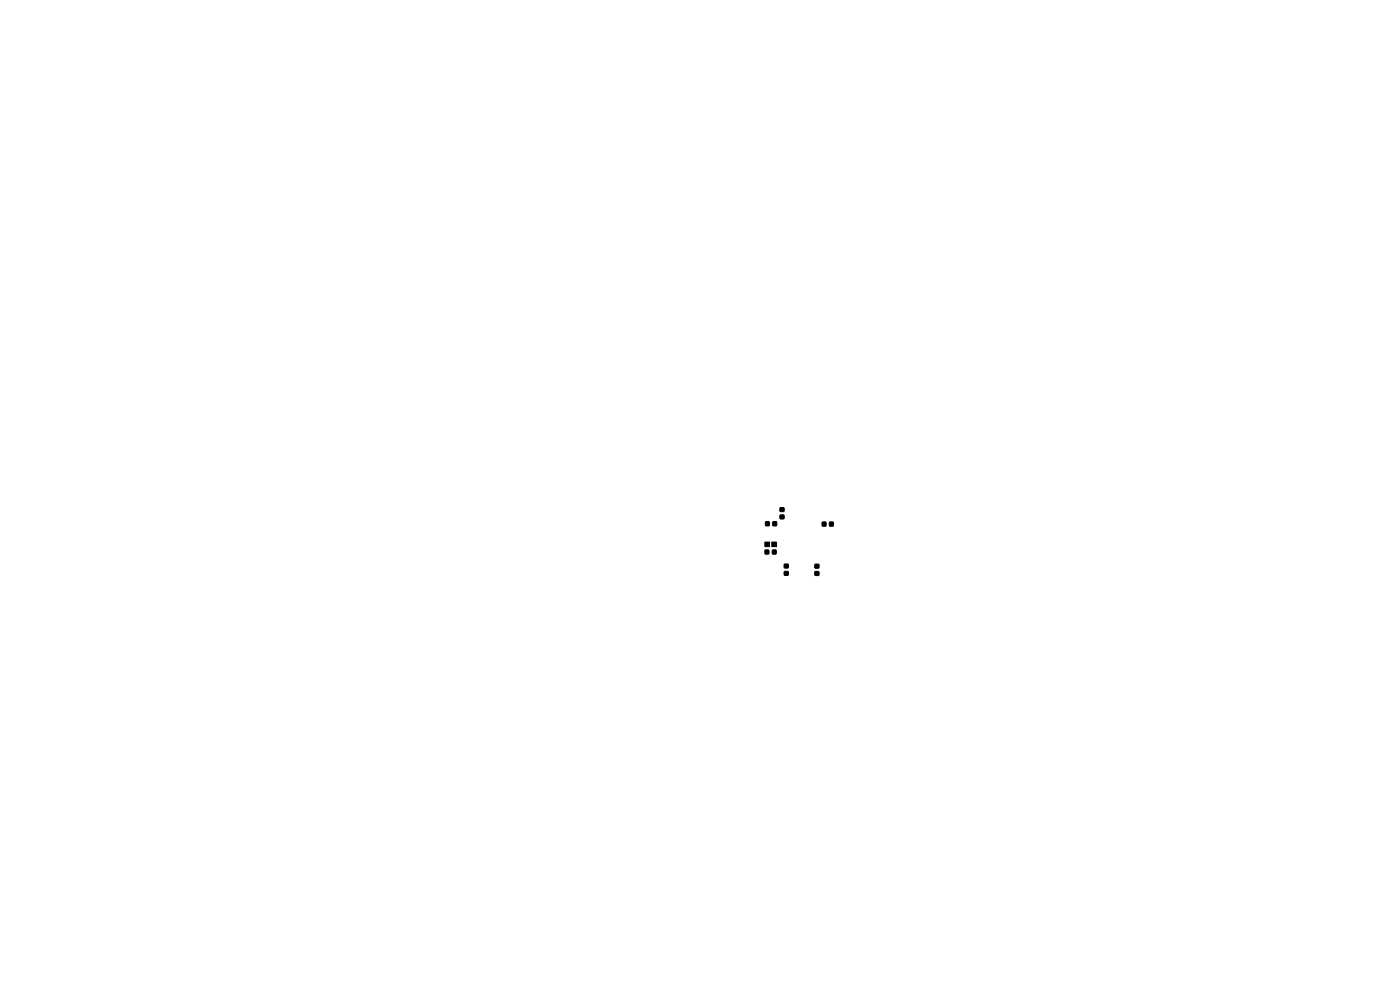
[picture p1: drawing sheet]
<svg xmlns="http://www.w3.org/2000/svg" width="297mm" height="210mm" viewBox="0 0 297 210" stroke-linecap="round" stroke-linejoin="round" font-family="sans-serif">
<g fill="#000" stroke="#000" stroke-width=".21">
<path d="M162.3 115h1v1h-1zM162.3 116.7h.8v.8h-.8zM162.4 110.7h.8v.8h-.8zM163.7 115h1v1h-1zM163.9 116.7h.7v.8h-.7zM164 110.7h.7v.8h-.7zM165.5 107.7h.8v.8h-.8zM165.5 109.3h.8v.7h-.8zM174.4 110.8h.8v.8h-.8zM176 110.8h.8v.8h-.8zM166.4 121.2h.8v.8h-.8zM166.4 119.7h.8v.8h-.8z"/>
<path d="M172.9 121.3h.8v.7h-.8zM172.9 119.7h.8v.8h-.8z"/>
</g>
</svg>
